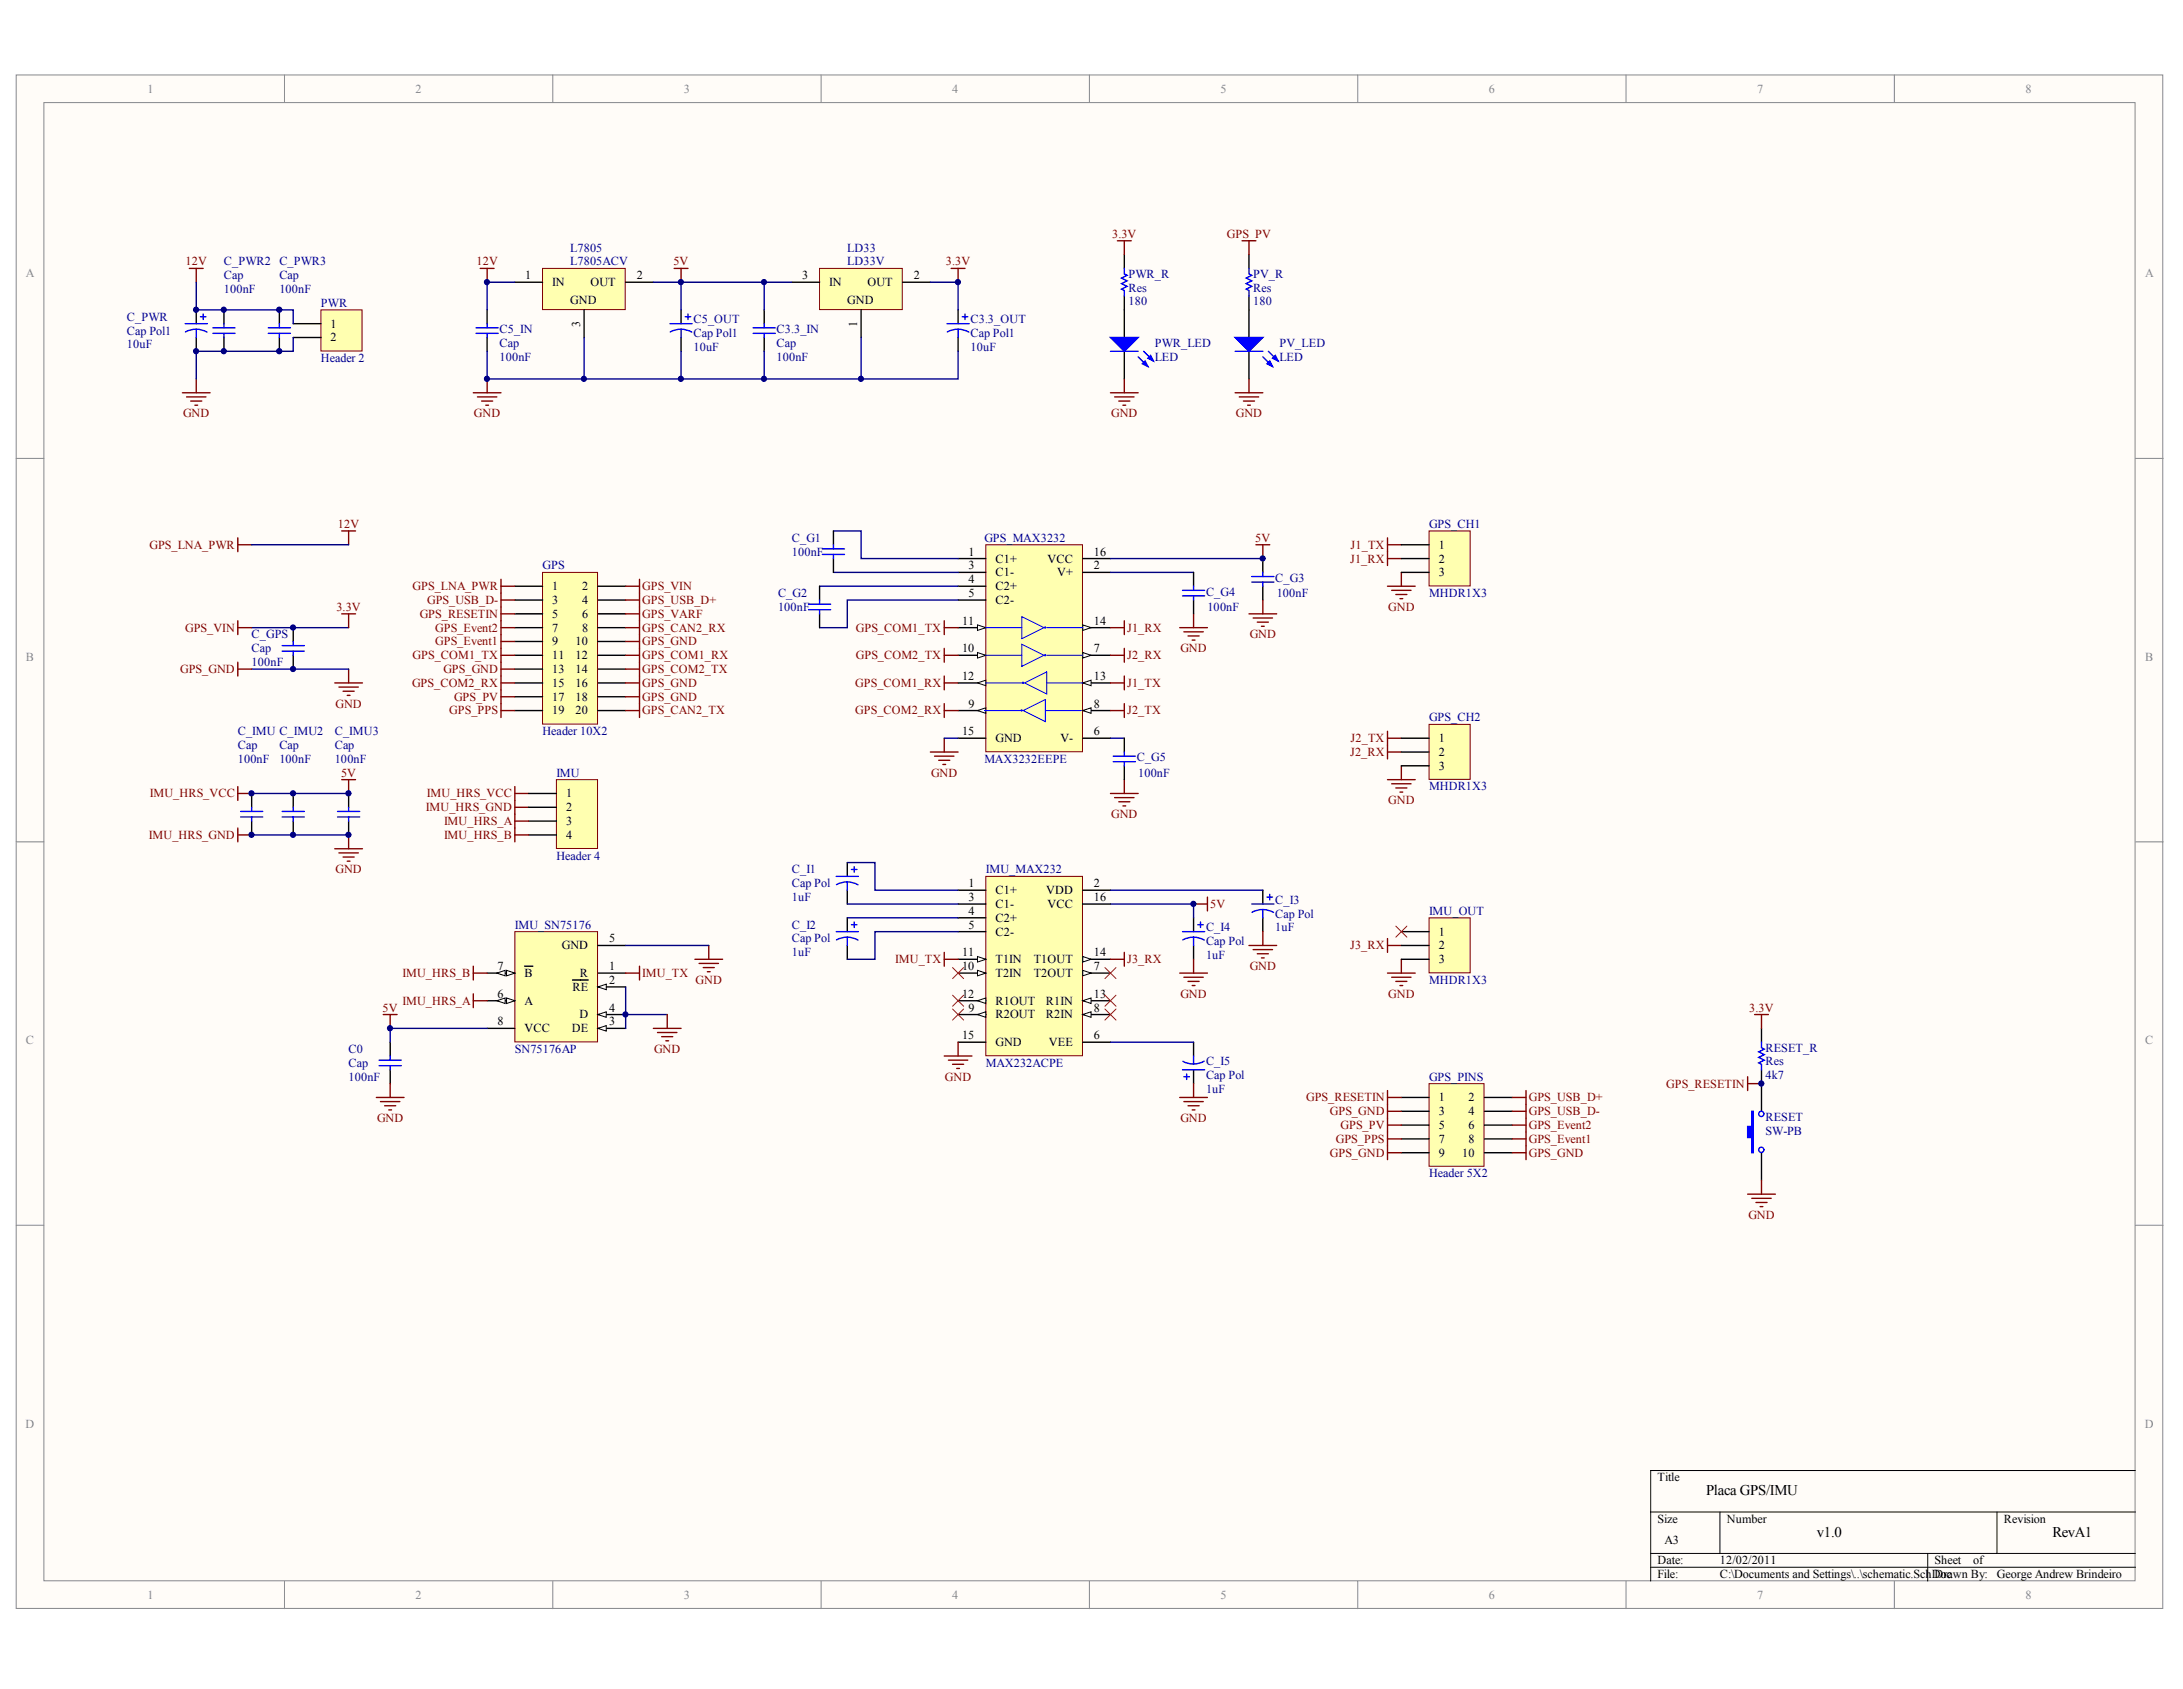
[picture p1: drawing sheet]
<svg xmlns="http://www.w3.org/2000/svg" width="279mm" height="216mm" viewBox="0 0 279 216" stroke-linecap="round" stroke-linejoin="round" font-family="sans-serif">
<defs><g id="words">
<g font-size="1.9">
<text x="218.1" y="191.1">Placa GPS/IMU</text>
<text x="232.2" y="196.4">v1.0</text>
<text x="262.4" y="196.4">RevA1</text>
</g>
<g font-size="1.6" fill="#85878c">
<text x="18.8" y="11.9">1</text>
<text x="53.1" y="11.9">2</text>
<text x="87.4" y="11.9">3</text>
<text x="121.7" y="11.9">4</text>
<text x="156" y="11.9">5</text>
<text x="190.3" y="11.9">6</text>
<text x="224.6" y="11.9">7</text>
<text x="258.9" y="11.9">8</text>
<text x="3.3" y="35.5">A</text>
<text x="274.2" y="35.5">A</text>
<text x="3.3" y="84.5">B</text>
<text x="274.2" y="84.5">B</text>
<text x="3.3" y="133.5">C</text>
<text x="274.2" y="133.5">C</text>
<text x="3.3" y="182.5">D</text>
<text x="274.2" y="182.5">D</text>
<text x="18.8" y="204.4">1</text>
<text x="53.1" y="204.4">2</text>
<text x="87.4" y="204.4">3</text>
<text x="121.7" y="204.4">4</text>
<text x="156" y="204.4">5</text>
<text x="190.3" y="204.4">6</text>
<text x="224.6" y="204.4">7</text>
<text x="258.9" y="204.4">8</text>
</g>
<g font-size="1.6" fill="#800000">
<text x="23.7" y="33.9">12V</text>
<text x="60.9" y="33.9">12V</text>
<text x="86.1" y="33.9">5V</text>
<text x="120.9" y="33.9">3.3V</text>
<text x="142.2" y="30.4">3.3V</text>
<text x="156.8" y="30.4">GPS_PV</text>
<text x="23.4" y="53.4">GND</text>
<text x="60.6" y="53.4">GND</text>
<text x="142" y="53.4">GND</text>
<text x="158" y="53.4">GND</text>
<text x="19.1" y="70.1">GPS_LNA_PWR</text>
<text x="43.2" y="67.5">12V</text>
<text x="160.5" y="69.3">5V</text>
<text x="172.6" y="71.9">J1_RX</text>
<text x="172.7" y="70.1">J1_TX</text>
<text x="52.7" y="75.4">GPS_LNA_PWR</text>
<text x="54.6" y="77.2">GPS_USB_D-</text>
<text x="82.1" y="75.4">GPS_VIN</text>
<text x="82.1" y="77.2">GPS_USB_D+</text>
<text x="23.7" y="80.7">GPS_VIN</text>
<text x="43" y="78.1">3.3V</text>
<text x="53.6" y="79">GPS_RESETIN</text>
<text x="55.6" y="82.5">GPS_Event1</text>
<text x="55.6" y="80.7">GPS_Event2</text>
<text x="82.1" y="79">GPS_VARF</text>
<text x="82.1" y="80.7">GPS_CAN2_RX</text>
<text x="82.1" y="82.5">GPS_GND</text>
<text x="109.4" y="80.7">GPS_COM1_TX</text>
<text x="144.1" y="80.7">J1_RX</text>
<text x="150.9" y="83.4">GND</text>
<text x="159.7" y="81.6">GND</text>
<text x="177.4" y="78.1">GND</text>
<text x="23" y="86">GPS_GND</text>
<text x="52.7" y="87.8">GPS_COM2_RX</text>
<text x="52.7" y="84.3">GPS_COM1_TX</text>
<text x="56.7" y="86">GPS_GND</text>
<text x="58" y="89.6">GPS_PV</text>
<text x="82.1" y="84.3">GPS_COM1_RX</text>
<text x="82.1" y="86">GPS_COM2_TX</text>
<text x="82.1" y="87.8">GPS_GND</text>
<text x="82.1" y="89.6">GPS_GND</text>
<text x="109.3" y="87.8">GPS_COM1_RX</text>
<text x="109.4" y="84.3">GPS_COM2_TX</text>
<text x="144.1" y="84.3">J2_RX</text>
<text x="144.1" y="87.8">J1_TX</text>
<text x="42.9" y="90.4">GND</text>
<text x="57.4" y="91.3">GPS_PPS</text>
<text x="82.1" y="91.3">GPS_CAN2_TX</text>
<text x="109.3" y="91.3">GPS_COM2_RX</text>
<text x="144.1" y="91.3">J2_TX</text>
<text x="172.7" y="94.9">J2_TX</text>
<text x="19.2" y="101.9">IMU_HRS_VCC</text>
<text x="43.6" y="99.3">5V</text>
<text x="54.6" y="101.9">IMU_HRS_VCC</text>
<text x="119" y="99.3">GND</text>
<text x="172.6" y="96.6">J2_RX</text>
<text x="19" y="107.2">IMU_HRS_GND</text>
<text x="54.4" y="103.7">IMU_HRS_GND</text>
<text x="56.8" y="105.5">IMU_HRS_A</text>
<text x="56.8" y="107.2">IMU_HRS_B</text>
<text x="142" y="104.6">GND</text>
<text x="177.4" y="102.8">GND</text>
<text x="42.9" y="111.6">GND</text>
<text x="154.7" y="116.1">5V</text>
<text x="51.5" y="124.9">IMU_HRS_B</text>
<text x="82.1" y="124.9">IMU_TX</text>
<text x="88.9" y="125.8">GND</text>
<text x="114.4" y="123.1">IMU_TX</text>
<text x="144.1" y="123.1">J3_RX</text>
<text x="159.7" y="124">GND</text>
<text x="172.6" y="121.4">J3_RX</text>
<text x="48.9" y="129.3">5V</text>
<text x="51.5" y="128.4">IMU_HRS_A</text>
<text x="150.9" y="127.5">GND</text>
<text x="177.4" y="127.5">GND</text>
<text x="223.6" y="129.3">3.3V</text>
<text x="83.6" y="134.6">GND</text>
<text x="48.2" y="143.4">GND</text>
<text x="120.8" y="138.1">GND</text>
<text x="150.9" y="143.4">GND</text>
<text x="167" y="140.8">GPS_RESETIN</text>
<text x="170" y="142.6">GPS_GND</text>
<text x="195.4" y="142.6">GPS_USB_D-</text>
<text x="195.4" y="140.8">GPS_USB_D+</text>
<text x="213" y="139">GPS_RESETIN</text>
<text x="170" y="147.9">GPS_GND</text>
<text x="170.8" y="146.1">GPS_PPS</text>
<text x="171.4" y="144.3">GPS_PV</text>
<text x="195.4" y="146.1">GPS_Event1</text>
<text x="195.4" y="144.3">GPS_Event2</text>
<text x="195.4" y="147.9">GPS_GND</text>
<text x="223.5" y="155.8">GND</text>
</g>
<g font-size="1.6" fill="#000080">
<text x="28.6" y="33.9">C_PWR2 C_PWR3</text>
<text x="28.6" y="35.7">Cap</text>
<text x="35.7" y="35.7">Cap</text>
<text x="72.9" y="32.2">L7805</text>
<text x="72.9" y="33.9">L7805ACV</text>
<text x="108.3" y="32.2">LD33</text>
<text x="108.3" y="33.9">LD33V</text>
<text x="144.2" y="35.5">PWR_R</text>
<text x="160.2" y="35.5">PV_R</text>
<text x="16.2" y="41">C_PWR</text>
<text x="28.6" y="37.5">100nF</text>
<text x="35.7" y="37.5">100nF</text>
<text x="41" y="39.2">PWR</text>
<text x="88.7" y="41.3">C5_OUT</text>
<text x="124.1" y="41.3">C3.3_OUT</text>
<text x="144.2" y="39.1">180</text>
<text x="144.2" y="37.3">Res</text>
<text x="160.2" y="39.1">180</text>
<text x="160.2" y="37.3">Res</text>
<text x="16.2" y="44.5">10uF</text>
<text x="16.2" y="42.8">Cap Pol1</text>
<text x="41" y="46.3">Header 2</text>
<text x="63.9" y="46.1">100nF</text>
<text x="63.9" y="42.6">C5_IN</text>
<text x="63.9" y="44.3">Cap</text>
<text x="88.7" y="44.9">10uF</text>
<text x="88.7" y="43.1">Cap Pol1</text>
<text x="99.3" y="46.1">100nF</text>
<text x="99.3" y="42.6">C3.3_IN</text>
<text x="99.3" y="44.3">Cap</text>
<text x="124.1" y="44.9">10uF</text>
<text x="124.1" y="43.1">Cap Pol1</text>
<text x="147.6" y="44.3">PWR_LED</text>
<text x="147.6" y="46.1">LED</text>
<text x="163.5" y="44.3">PV_LED</text>
<text x="163.5" y="46.1">LED</text>
<text x="101.2" y="71">100nF</text>
<text x="101.2" y="69.3">C_G1</text>
<text x="125.8" y="69.3">GPS_MAX3232</text>
<text x="182.7" y="67.5">GPS_CH1</text>
<text x="69.4" y="72.8">GPS</text>
<text x="99.5" y="76.3">C_G2</text>
<text x="154.2" y="76.1">C_G4</text>
<text x="163" y="74.4">C_G3</text>
<text x="163.2" y="76.3">100nF</text>
<text x="182.7" y="76.3">MHDR1X3</text>
<text x="32.2" y="81.6">C_GPS</text>
<text x="32.2" y="83.4">Cap</text>
<text x="99.5" y="78.1">100nF</text>
<text x="154.3" y="78.1">100nF</text>
<text x="32.2" y="85.2">100nF</text>
<text x="30.4" y="94">C_IMU C_IMU2</text>
<text x="30.4" y="95.7">Cap</text>
<text x="35.7" y="95.7">Cap</text>
<text x="42.8" y="94">C_IMU3</text>
<text x="42.8" y="95.7">Cap</text>
<text x="69.4" y="94">Header 10X2</text>
<text x="182.7" y="92.2">GPS_CH2</text>
<text x="30.4" y="97.5">100nF</text>
<text x="35.7" y="97.5">100nF</text>
<text x="42.8" y="97.5">100nF</text>
<text x="71.1" y="99.3">IMU</text>
<text x="125.8" y="97.5">MAX3232EEPE</text>
<text x="145.3" y="97.3">C_G5</text>
<text x="145.5" y="99.3">100nF</text>
<text x="182.7" y="101">MHDR1X3</text>
<text x="71.1" y="109.9">Header 4</text>
<text x="101.2" y="111.6">C_I1</text>
<text x="101.2" y="113.4">Cap Pol</text>
<text x="126" y="111.6">IMU_MAX232</text>
<text x="65.8" y="118.7">IMU_SN75176</text>
<text x="101.2" y="115.2">1uF</text>
<text x="101.2" y="118.7">C_I2</text>
<text x="154.2" y="119.1">C_I4</text>
<text x="163" y="119.1">1uF</text>
<text x="163" y="115.5">C_I3</text>
<text x="163" y="117.3">Cap Pol</text>
<text x="182.7" y="116.9">IMU_OUT</text>
<text x="101.2" y="122.2">1uF</text>
<text x="101.2" y="120.5">Cap Pol</text>
<text x="154.2" y="122.6">1uF</text>
<text x="154.2" y="120.8">Cap Pol</text>
<text x="182.7" y="125.8">MHDR1X3</text>
<text x="44.6" y="134.6">C0</text>
<text x="44.6" y="136.4">Cap</text>
<text x="65.8" y="134.6">SN75176AP</text>
<text x="126" y="136.4">MAX232ACPE</text>
<text x="154.2" y="136.2">C_I5</text>
<text x="154.2" y="138">Cap Pol</text>
<text x="225.7" y="138">4k7</text>
<text x="225.7" y="134.4">RESET_R</text>
<text x="225.7" y="136.2">Res</text>
<text x="44.6" y="138.1">100nF</text>
<text x="154.2" y="139.7">1uF</text>
<text x="182.7" y="138.1">GPS_PINS</text>
<text x="225.7" y="143.3">RESET</text>
<text x="225.7" y="145">SW-PB</text>
<text x="182.7" y="150.5">Header 5X2</text>
</g>
<g font-size="1.6">
<text x="67.1" y="35.7">1</text>
<text x="81.4" y="35.7">2</text>
<text x="102.6" y="35.7">3</text>
<text x="116.8" y="35.7">2</text>
<text x="42.3" y="41.9">1</text>
<text x="70.6" y="36.6">IN</text>
<text x="72.9" y="38.9">GND</text>
<text x="75.5" y="36.6">OUT</text>
<text x="106" y="36.6">IN</text>
<text x="108.3" y="38.9">GND</text>
<text x="110.9" y="36.6">OUT</text>
<text x="42.3" y="43.6">2</text>
<text x="123.8" y="71">1</text>
<text x="127.3" y="71.9">C1+</text>
<text x="133.9" y="71.9">VCC</text>
<text x="139.8" y="71">16</text>
<text x="183.9" y="70.1">1</text>
<text x="183.9" y="71.9">2</text>
<text x="70.6" y="75.4">1</text>
<text x="70.6" y="77.2">3</text>
<text x="74.4" y="75.4">2</text>
<text x="74.4" y="77.2">4</text>
<text x="123.8" y="74.6">4</text>
<text x="123.8" y="72.8">3</text>
<text x="123.8" y="76.3">5</text>
<text x="127.3" y="75.4">C2+</text>
<text x="127.3" y="73.7">C1-</text>
<text x="127.3" y="77.2">C2-</text>
<text x="135.1" y="73.7">V+</text>
<text x="139.8" y="72.8">2</text>
<text x="183.9" y="73.7">3</text>
<text x="70.6" y="79">5</text>
<text x="70.6" y="80.7">7</text>
<text x="70.6" y="82.5">9</text>
<text x="73.6" y="82.5">10</text>
<text x="74.4" y="79">6</text>
<text x="74.4" y="80.7">8</text>
<text x="123" y="83.4">10</text>
<text x="123" y="79.9">11</text>
<text x="139.8" y="79.9">14</text>
<text x="139.8" y="83.4">7</text>
<text x="70.6" y="84.3">11</text>
<text x="70.6" y="86">13</text>
<text x="70.6" y="87.8">15</text>
<text x="70.6" y="89.6">17</text>
<text x="73.6" y="84.3">12</text>
<text x="73.6" y="86">14</text>
<text x="73.6" y="87.8">16</text>
<text x="73.6" y="89.6">18</text>
<text x="123" y="86.9">12</text>
<text x="139.8" y="86.9">13</text>
<text x="70.6" y="91.3">19</text>
<text x="73.6" y="91.3">20</text>
<text x="123" y="94">15</text>
<text x="123.8" y="90.4">9</text>
<text x="127.3" y="94.9">GND</text>
<text x="135.6" y="94.9">V-</text>
<text x="139.8" y="90.4">8</text>
<text x="139.8" y="94">6</text>
<text x="183.9" y="94.9">1</text>
<text x="72.4" y="101.9">1</text>
<text x="183.9" y="96.6">2</text>
<text x="183.9" y="98.4">3</text>
<text x="72.4" y="103.7">2</text>
<text x="72.4" y="105.5">3</text>
<text x="72.4" y="107.2">4</text>
<text x="123.8" y="113.4">1</text>
<text x="139.8" y="113.4">2</text>
<text x="123.8" y="115.2">3</text>
<text x="123.8" y="116.9">4</text>
<text x="123.8" y="118.7">5</text>
<text x="127.3" y="114.3">C1+</text>
<text x="127.3" y="116.1">C1-</text>
<text x="127.3" y="117.8">C2+</text>
<text x="127.3" y="119.6">C2-</text>
<text x="133.7" y="114.3">VDD</text>
<text x="133.9" y="116.1">VCC</text>
<text x="139.8" y="115.2">16</text>
<text x="183.9" y="119.6">1</text>
<text x="63.6" y="124">7</text>
<text x="67.1" y="124.9">B</text>
<text x="71.8" y="121.4">GND</text>
<text x="74.1" y="124.9">R</text>
<text x="77.9" y="125.8">2</text>
<text x="77.9" y="124">1</text>
<text x="77.9" y="120.5">5</text>
<text x="123" y="124">10</text>
<text x="123" y="122.2">11</text>
<text x="127.3" y="124.9">T2IN</text>
<text x="127.3" y="123.1">T1IN</text>
<text x="132.1" y="124.9">T2OUT</text>
<text x="132.1" y="123.1">T1OUT</text>
<text x="139.8" y="124">7</text>
<text x="139.8" y="122.2">14</text>
<text x="183.9" y="121.4">2</text>
<text x="183.9" y="123.1">3</text>
<text x="63.6" y="131.1">8</text>
<text x="63.6" y="127.5">6</text>
<text x="67.1" y="132">VCC</text>
<text x="67.1" y="128.4">A</text>
<text x="73.1" y="132">DE</text>
<text x="73.2" y="126.7">RE</text>
<text x="74.1" y="130.2">D</text>
<text x="77.9" y="131.1">3</text>
<text x="77.9" y="129.3">4</text>
<text x="123" y="127.5">12</text>
<text x="123.8" y="129.3">9</text>
<text x="127.3" y="130.2">R2OUT</text>
<text x="127.3" y="128.4">R1OUT</text>
<text x="133.7" y="130.2">R2IN</text>
<text x="133.7" y="128.4">R1IN</text>
<text x="139.8" y="129.3">8</text>
<text x="139.8" y="127.5">13</text>
<text x="123" y="132.8">15</text>
<text x="127.3" y="133.7">GND</text>
<text x="134.1" y="133.7">VEE</text>
<text x="139.8" y="132.8">6</text>
<text x="183.9" y="140.8">1</text>
<text x="183.9" y="142.6">3</text>
<text x="187.7" y="140.8">2</text>
<text x="187.7" y="142.6">4</text>
<text x="183.9" y="144.3">5</text>
<text x="183.9" y="146.1">7</text>
<text x="183.9" y="147.9">9</text>
<text x="186.9" y="147.9">10</text>
<text x="187.7" y="144.3">6</text>
<text x="187.7" y="146.1">8</text>
<text x="211.9" y="189.4">Title</text>
<text x="211.9" y="194.7">Size</text>
<text x="212.8" y="197.3">A3</text>
<text x="220.7" y="194.7">Number</text>
<text x="256.2" y="194.7">Revision</text>
<text x="211.9" y="200">Date:</text>
<text x="211.9" y="201.7">File:</text>
<text x="219.9" y="200">12/02/2011</text>
<text x="219.9" y="201.7">C:\Documents and Settings\..\schematic.SchDoc</text>
<text x="247.3" y="200">Sheet</text>
<text x="247.3" y="201.7">Drawn By:</text>
<text x="252.2" y="200">of</text>
<text x="255.3" y="201.7">George Andrew Brindeiro</text>
</g>
<g font-size="1.5">
<text x="74.2" y="41.8" transform="rotate(-90 74.2 41.8)">3</text>
<text x="109.6" y="41.8" transform="rotate(-90 109.6 41.8)">1</text>
</g>
</g></defs>
<g fill="#fffcf8" stroke="#85878c" stroke-width=".13">
<path d="M2.1 9.6h274.4v196h-274.4z"/>
<path d="M5.6 13.1h267.3v189h-267.3z"/>
</g>
<g fill="none" stroke="#85878c" stroke-width=".13">
<path d="M36.4 9.6v3.5M70.7 9.6v3.5M105 9.6v3.5M139.3 9.6v3.5M173.6 9.6v3.5M207.9 9.6v3.5M242.1 9.6v3.5M2.1 58.6h3.5M273 58.6h3.5M2.1 107.6h3.5M273 107.6h3.5M2.1 156.6h3.5"/>
<path d="M273 156.6h3.5M36.4 202.1v3.5M70.7 202.1v3.5M105 202.1v3.5M139.3 202.1v3.5M173.6 202.1v3.5M207.9 202.1v3.5M242.1 202.1v3.5"/>
</g>
<path d="M211 193.3h62M211 198.6h62M219.9 193.3v5.3M246.4 198.6v3.5M255.3 193.3v5.3M273 188h-62v14.1M211 200.3h62" fill="none" stroke="#000" stroke-width=".13"/>
<path d="M69.4 34.3h10.5v5.3h-10.5z" fill="#ffffb0" stroke="#800000" stroke-width=".13"/>
<path d="M65.8 36.1h3.6M74.7 39.6v3.5M80 36.1h3.5" fill="none" stroke="#000" stroke-width=".18"/>
<path d="M65.8 119.1h10.6v14.1h-10.6z" fill="#ffffb0" stroke="#800000" stroke-width=".13"/>
<path d="M76.4 126.2h3.6" fill="none" stroke="#000" stroke-width=".18"/>
<path d="M76.4 126.2l1.1-.4v.7z" fill="#fffcf8" stroke="#000" stroke-width=".13"/>
<path d="M62.3 131.5h3.5M73.2 125.3h2M76.4 124.4h3.6M76.4 131.5h3.6M76.4 120.9h3.6" fill="none" stroke="#000" stroke-width=".18"/>
<path d="M76.4 131.5l1.1-.4v.7z" fill="#fffcf8" stroke="#000" stroke-width=".13"/>
<path d="M62.3 127.9h3.5" fill="none" stroke="#000" stroke-width=".18"/>
<g fill="#fffcf8" stroke="#000" stroke-width=".13">
<path d="M64.7 127.6l1.1 .3-1.1 .4z"/>
<path d="M63.5 127.9l1.1-.3v.7z"/>
</g>
<path d="M62.3 124.4h3.5" fill="none" stroke="#000" stroke-width=".18"/>
<g fill="#fffcf8" stroke="#000" stroke-width=".13">
<path d="M64.7 124l1.1 .4-1.1 .3z"/>
<path d="M63.5 124.4l1.1-.4v.7z"/>
</g>
<path d="M67.1 123.5h1M76.4 129.7h3.6" fill="none" stroke="#000" stroke-width=".18"/>
<path d="M76.4 129.7l1.1-.4v.7z" fill="#fffcf8" stroke="#000" stroke-width=".13"/>
<g fill="none" stroke="#000" stroke-width=".18">
<path d="M62.3 39.6v1.8M87.1 39.6v1.8M97.7 39.6v1.8M122.5 39.6v1.8M143.7 32.5v1.8M143.7 37.8v5.3M62.3 43.1v1.8M87.1 43.1v1.8M97.7 43.1v1.8M122.5 43.1v1.8M143.7 44.9v3.5M161.4 71.4v1.8"/>
<path d="M161.4 74.9v1.8"/>
</g>
<g fill="none" stroke="#00f" stroke-width=".18">
<path d="M143.7 34.3v.7l.4 .2-.7 .3 .7 .4-.7 .4 .7 .3-.7 .4 .3 .1v.7M60.9 42.6h2.8M60.9 41.9h2.8M62.3 41.4v.5M62.3 42.6v.5M85.6 41.4h2.9M87.1 42.1l.7 .1 .6 .3M87.1 42.1l-.8 .1-.6 .2M87.1 42.1v1M87.6 40.5h.7M87.9 40.1v.7M96.3 42.6h2.8"/>
<path d="M96.3 41.9h2.8M97.7 41.4v.5M97.7 42.6v.5M121.1 41.4h2.8M122.5 42.1l.7 .1 .6 .3M122.5 42.1l-.7 .1-.7 .2M122.5 42.1v1M123 40.5h.7M123.4 40.1v.7M141.9 44.9h3.6M145.5 45.6l1.2 1.3M146.2 44.9l1.2 1.2"/>
<path d="M160 73.7h2.8M160 74.4h2.8M161.4 73.2v.5M161.4 74.4v.5"/>
</g>
<g fill="#00f" stroke="#00f" stroke-width=".18">
<path d="M141.9 43.1h3.6l-1.8 1.8z"/>
<path d="M146 46.5l.4-.4 .3 .8z"/>
<path d="M146.7 45.8l.4-.4 .3 .7z"/>
</g>
<path d="M104.8 34.3h10.5v5.3h-10.5z" fill="#ffffb0" stroke="#800000" stroke-width=".13"/>
<path d="M101.2 36.1h3.6M110.1 39.6v3.5M115.4 36.1h3.5" fill="none" stroke="#000" stroke-width=".18"/>
<path d="M69.4 73.2h7v19.4h-7z" fill="#ffffb0" stroke="#800000" stroke-width=".13"/>
<g fill="none" stroke="#000" stroke-width=".18">
<path d="M65.8 74.9h3.6M65.8 76.7h3.6M65.8 78.5h3.6M76.4 74.9h3.6M76.4 76.7h3.6M76.4 78.5h3.6M65.8 80.2h3.6M65.8 82h3.6M65.8 83.8h3.6M65.8 85.5h3.6M65.8 87.3h3.6M65.8 89.1h3.6"/>
<path d="M65.8 90.8h3.6M76.4 80.2h3.6M76.4 82h3.6M76.4 83.8h3.6M76.4 85.5h3.6M76.4 87.3h3.6M76.4 89.1h3.6M76.4 90.8h3.6"/>
</g>
<path d="M65.8 36.1h-3.5v3.5M83.5 36.1h17.7M87.1 36.1v3.5M97.7 36.1v3.5M118.9 36.1h3.6v3.5M74.7 43.1v5.3M87.1 44.9v3.5M97.7 44.9v3.5" fill="none" stroke="#000080" stroke-width=".18"/>
<g fill="none" stroke="#800000" stroke-width=".18">
<path d="M61.4 34.3h1.8M62.3 34.3v1.8M86.2 34.3h1.7M87.1 34.3v1.8M121.6 34.3h1.8M122.5 34.3v1.8M142.8 30.8h1.8M143.7 30.8v1.7M60.5 50.2h3.5M61 50.7h2.5M61.6 51.3h1.4M62.1 51.8h.3"/>
<path d="M62.3 48.4v1.8M141.9 50.2h3.6M142.5 50.7h2.5M143 51.3h1.4M143.5 51.8h.4M143.7 48.4v1.8"/>
</g>
<path d="M126 69.6h12.4v26.5h-12.4z" fill="#ffffb0" stroke="#800000" stroke-width=".13"/>
<path d="M138.4 87.3h3.5" fill="none" stroke="#000" stroke-width=".18"/>
<path d="M138.4 87.3l1.1-.4v.8z" fill="#fffcf8" stroke="#000" stroke-width=".13"/>
<path d="M122.5 83.8h3.5" fill="none" stroke="#000" stroke-width=".18"/>
<path d="M124.9 83.4l1.1 .4-1.1 .3z" fill="#fffcf8" stroke="#000" stroke-width=".13"/>
<path d="M122.5 80.2h3.5" fill="none" stroke="#000" stroke-width=".18"/>
<path d="M124.9 79.9l1.1 .3-1.1 .4z" fill="#fffcf8" stroke="#000" stroke-width=".13"/>
<path d="M138.4 90.8h3.5" fill="none" stroke="#000" stroke-width=".18"/>
<path d="M138.4 90.8l1.1-.3v.7z" fill="#fffcf8" stroke="#000" stroke-width=".13"/>
<path d="M122.5 87.3h3.5" fill="none" stroke="#000" stroke-width=".18"/>
<path d="M124.9 87.3l1.1-.4v.8z" fill="#fffcf8" stroke="#000" stroke-width=".13"/>
<path d="M122.5 90.8h3.5" fill="none" stroke="#000" stroke-width=".18"/>
<path d="M124.9 90.8l1.1-.3v.7z" fill="#fffcf8" stroke="#000" stroke-width=".13"/>
<path d="M138.4 80.2h3.5" fill="none" stroke="#000" stroke-width=".18"/>
<path d="M138.4 79.9l1.1 .3-1.1 .4z" fill="#fffcf8" stroke="#000" stroke-width=".13"/>
<path d="M138.4 83.8h3.5" fill="none" stroke="#000" stroke-width=".18"/>
<path d="M138.4 83.4l1.1 .4-1.1 .3z" fill="#fffcf8" stroke="#000" stroke-width=".13"/>
<g fill="none" stroke="#000" stroke-width=".18">
<path d="M104.8 74.9v1.8M104.8 78.5v1.7M106.5 67.9v1.7M106.5 71.4v1.8M122.5 71.4h3.5M122.5 74.9h3.5M122.5 73.2h3.5M122.5 76.7h3.5M138.4 71.4h3.5M138.4 73.2h3.5M152.6 73.2v1.7M152.6 76.7v1.8"/>
<path d="M122.5 94.4h3.5M138.4 94.4h3.5M143.7 94.4v1.7M143.7 97.9v1.8M108.3 110.3v1.7M108.3 113.8v1.8M108.3 117.3v1.8M161.4 113.8v1.8M161.4 117.3v1.8M108.3 120.9v1.7M152.6 133.2v1.8M152.6 136.8v1.7"/>
</g>
<g fill="none" stroke="#00f" stroke-width=".13">
<path d="M130.6 78.8l2.8 1.4-2.8 1.4zM125.8 90.8h4.6M126 87.3h4.6M126 80.2h4.6M126 83.8h4.6M130.6 82.4l2.8 1.4-2.8 1.4zM130.8 90.8l2.8-1.4v2.8zM131 87.3l2.8-1.4v2.8zM133.6 90.8h4.6M133.8 87.3h4.6M133.8 80.2h4.6M133.8 83.8h4.6"/>
<circle cx="130.6" cy="90.8" r=".08"/>
<circle cx="130.8" cy="87.3" r=".08"/>
<circle cx="133.6" cy="80.2" r=".08"/>
<circle cx="133.6" cy="83.8" r=".08"/>
</g>
<path d="M104.8 74.9h17.7M106.5 67.9h3.6v3.5h12.4M106.5 73.2h16M122.5 76.7h-14.2v3.5h-3.5M141.9 73.2h10.7M141.9 71.4h19.5M120.7 94.4h1.8M141.9 94.4h1.8" fill="none" stroke="#000080" stroke-width=".18"/>
<g fill="none" stroke="#800000" stroke-width=".18">
<path d="M143.7 79.3v1.8M152.6 78.5v1.7M159.7 78.5h3.5M160.2 79h2.5M160.7 79.5h1.4M161.4 76.7v1.8M118.9 96.1h3.6M119.5 96.7h2.4M120 97.2h1.4M120.5 97.7h.4M120.7 94.4v1.7M141.9 80.2h1.8"/>
<path d="M141.9 83.8h1.8M141.9 87.3h1.8M141.9 90.8h1.8M143.7 82.9v1.7M143.7 86.4v1.8M143.7 89.9v1.8M143.7 99.7v1.7M150.8 80.2h3.5M151.3 80.8h2.5M151.9 81.3h1.4M152.4 81.8h.3M161.2 80.1h.4"/>
<path d="M141.9 101.4h3.6M142.5 102h2.5M143 102.5h1.4M143.5 103h.4"/>
</g>
<g fill="none" stroke="#00f" stroke-width=".18">
<path d="M103.3 77.2h2.9M103.3 77.9h2.9M104.8 76.7v.5M104.8 77.9v.6M105.1 70.2h2.9M105.1 70.9h2.9M106.5 69.6v.6M106.5 70.9v.5M151.2 75.5h2.8M151.2 76.2h2.8M152.6 74.9v.6M152.6 76.2v.5"/>
<path d="M142.3 96.7h2.8M142.3 97.4h2.8M143.7 96.1v.6M143.7 97.4v.5M106.9 112h2.8M106.9 119.1h2.8M108.3 112.7l.7 .1 .7 .3M108.3 112.7l-.7 .1-.7 .3M108.3 119.8l.7 .1 .7 .3M108.3 119.8l-.7 .1-.7 .2M108.3 112.7v1.1M108.3 119.8v1.1"/>
<path d="M108.8 111.1h.7M108.8 118.2h.7M109.2 110.8v.7M109.2 117.9v.7M160 115.6h2.8M161.4 116.3l.7 .1 .7 .2M161.4 116.3h-.7l-.7 .3M161.4 116.3v1M162 114.7h.7M162.3 114.3v.7M151.2 136.8h2.8M151.3 137.6h.7"/>
<path d="M151.7 137.3v.7M152.6 135v1M153.9 135.6a2.8 2.8 0 0 1-2.7 .1"/>
</g>
<path d="M126 112h12.4v23h-12.4z" fill="#ffffb0" stroke="#800000" stroke-width=".13"/>
<path d="M122.5 113.8h3.5M122.5 115.6h3.5M122.5 117.3h3.5M122.5 119.1h3.5M138.4 113.8h3.5M138.4 133.2h3.5M138.4 124.4h3.5" fill="none" stroke="#000" stroke-width=".18"/>
<path d="M138.4 124l1.1 .4-1.1 .3z" fill="#fffcf8" stroke="#000" stroke-width=".13"/>
<path d="M138.4 129.7h3.5" fill="none" stroke="#000" stroke-width=".18"/>
<path d="M138.4 129.7l1.1-.4v.7z" fill="#fffcf8" stroke="#000" stroke-width=".13"/>
<path d="M122.5 129.7h3.5" fill="none" stroke="#000" stroke-width=".18"/>
<path d="M124.9 129.7l1.1-.4v.7z" fill="#fffcf8" stroke="#000" stroke-width=".13"/>
<path d="M122.5 124.4h3.5" fill="none" stroke="#000" stroke-width=".18"/>
<path d="M124.9 124l1.1 .4-1.1 .3z" fill="#fffcf8" stroke="#000" stroke-width=".13"/>
<path d="M122.5 122.6h3.5" fill="none" stroke="#000" stroke-width=".18"/>
<path d="M124.9 122.3l1.1 .3-1.1 .4z" fill="#fffcf8" stroke="#000" stroke-width=".13"/>
<path d="M122.5 127.9h3.5" fill="none" stroke="#000" stroke-width=".18"/>
<path d="M124.9 127.9l1.1-.3v.7z" fill="#fffcf8" stroke="#000" stroke-width=".13"/>
<path d="M138.4 127.9h3.5" fill="none" stroke="#000" stroke-width=".18"/>
<path d="M138.4 127.9l1.1-.3v.7z" fill="#fffcf8" stroke="#000" stroke-width=".13"/>
<path d="M138.4 122.6h3.5" fill="none" stroke="#000" stroke-width=".18"/>
<path d="M138.4 122.3l1.1 .3-1.1 .4z" fill="#fffcf8" stroke="#000" stroke-width=".13"/>
<path d="M138.4 115.6h3.5M152.6 117.3v1.8M49.9 133.2v1.8M49.9 136.8v1.7M122.5 133.2h3.5M152.6 120.9v1.7" fill="none" stroke="#000" stroke-width=".18"/>
<path d="M151.2 119.1h2.8M152.6 119.8l.7 .1 .6 .3M152.6 119.8l-.7 .1-.7 .2M152.6 119.8v1.1M153.1 118.2h.7M153.5 117.9v.7M48.5 135.5h2.8M48.5 136.2h2.8M49.9 135v.5M49.9 136.2v.6" fill="none" stroke="#00f" stroke-width=".18"/>
<path d="M108.3 110.3h3.5v3.5h10.7M108.3 115.6h14.2M108.3 117.3h14.2M122.5 119.1h-10.7v3.5h-3.5M141.9 115.6h10.7v1.7M141.9 113.8h19.5M62.3 131.5h-12.4v1.7M80 126.2v5.3M80 129.7h5.3M80 120.9h10.6M141.9 133.2h10.7" fill="none" stroke="#000080" stroke-width=".18"/>
<g fill="none" stroke="#800000" stroke-width=".18">
<path d="M160.5 69.6h1.8M161.4 69.6v1.8M177.4 69.6h1.7M177.4 74.9h3.5M177.4 68.8v3.5M177.4 71.4h1.7M177.9 75.5h2.5M178.4 76h1.4M179 76.5h.3M179.1 73.2v1.7M177.4 99.7h3.5M177.4 93.5v3.5"/>
<path d="M177.4 96.1h1.7M177.4 94.4h1.7M179.1 97.9v1.8M152.6 115.6h1.7M154.3 114.7v1.7M161.4 119.1v1.8M177.4 120v1.7M177.9 100.2h2.5M178.4 100.7h1.4M179 101.3h.3M49 129.7h1.8M49.9 129.7v1.8"/>
<path d="M49.9 138.5v1.8M60.5 124.4h1.8M60.5 123.5v1.8M60.5 127v1.8M60.5 127.9h1.8M80 124.4h1.7M81.7 123.5v1.8M83.5 131.5h3.6M84 132h2.5M84.6 132.5h1.4M85.1 133h.4M85.3 129.7v1.8"/>
<path d="M88.8 122.6h3.6M89.4 123.2h2.4M89.9 123.7h1.4M90.4 124.2h.4M90.6 120.9v1.7M120.7 135h3.5M120.7 121.7v1.8M120.7 122.6h1.8M121.2 135.5h2.5M121.8 136h1.4M122.3 136.6h.3M122.5 133.2v1.8"/>
<path d="M141.9 122.6h1.8M143.7 121.7v1.8M150.8 124.4h3.5M151.3 124.9h2.5M151.9 125.4h1.4M152.4 126h.3M152.6 122.6v1.8M152.6 138.5v1.8M159.7 120.9h3.5M160.2 121.4h2.5M160.7 121.9h1.4M161.2 122.4h.4"/>
<path d="M177.4 124.4h3.5M177.4 120.9h1.7M177.9 124.9h2.5M178.4 125.4h1.4M179 126h.3M179.1 122.6v1.8M48.1 140.3h3.5M48.6 140.8h2.5M49.2 141.3h1.4M49.7 141.9h.4M150.8 140.3h3.5M151.3 140.8h2.5"/>
<path d="M151.9 141.3h1.4M152.4 141.9h.3"/>
</g>
<path d="M121.8 123.7l1.4 1.4M121.8 127.2l1.4 1.4M121.8 129l1.4 1.4M123.2 123.7l-1.4 1.4M123.2 127.2l-1.4 1.4M123.2 129l-1.4 1.4M141.2 123.7l1.5 1.4M141.2 127.2l1.5 1.4M141.2 129l1.5 1.4M142.7 123.7l-1.5 1.4M142.7 127.2l-1.5 1.4M142.7 129l-1.5 1.4" fill="none" stroke="#f00" stroke-width=".13"/>
<path d="M182.7 67.9h5.2v7h-5.2z" fill="#ffffb0" stroke="#800000" stroke-width=".13"/>
<path d="M179.1 69.6h3.6M179.1 71.4h3.6M179.1 73.2h3.6" fill="none" stroke="#000" stroke-width=".18"/>
<g fill="none" stroke="#800000" stroke-width=".18">
<path d="M64 74.1v17.6M64 78.5h1.8M64 76.7h1.8M64 74.9h1.8M80 78.5h1.7M80 76.7h1.7M80 74.9h1.7M81.7 74.1v17.6M64 90.8h1.8M64 89.1h1.8M64 87.3h1.8M64 85.5h1.8"/>
<path d="M64 83.8h1.8M64 82h1.8M64 80.2h1.8M80 90.8h1.7M80 89.1h1.7M80 87.3h1.7M80 85.5h1.7M80 83.8h1.7M80 82h1.7M80 80.2h1.7"/>
</g>
<path d="M182.7 92.6h5.2v7h-5.2z" fill="#ffffb0" stroke="#800000" stroke-width=".13"/>
<path d="M179.1 94.4h3.6M179.1 96.1h3.6M179.1 97.9h3.6" fill="none" stroke="#000" stroke-width=".18"/>
<path d="M182.7 117.3h5.2v7.1h-5.2z" fill="#ffffb0" stroke="#800000" stroke-width=".13"/>
<path d="M179.1 119.1h3.6M179.1 120.9h3.6M179.1 122.6h3.6" fill="none" stroke="#000" stroke-width=".18"/>
<path d="M178.4 118.4l1.4 1.4M179.8 118.4l-1.4 1.4" fill="none" stroke="#f00" stroke-width=".13"/>
<path d="M120.7 79.3v1.8M120.7 82.9v1.7M120.7 86.4v1.8M120.7 89.9v1.8M120.7 80.2h1.8M120.7 87.3h1.8M120.7 83.8h1.8M120.7 90.8h1.8M65.8 100.5v3.6M65.8 101.4h1.8M65.8 103.2h1.8" fill="none" stroke="#800000" stroke-width=".18"/>
<path d="M71.1 99.7h5.3v8.8h-5.3z" fill="#ffffb0" stroke="#800000" stroke-width=".13"/>
<path d="M159.7 32.5v1.8M159.7 37.8v5.3M159.7 44.9v3.5M37.5 80.2v1.8M37.5 83.8v1.7M37.5 101.4v1.8M37.5 105v1.7M67.6 101.4h3.5M67.6 103.2h3.5M67.6 105h3.5M67.6 106.7h3.5" fill="none" stroke="#000" stroke-width=".18"/>
<g fill="none" stroke="#800000" stroke-width=".18">
<path d="M24.2 34.3h1.8M25.1 34.3v1.8M158.8 30.8h1.7M159.7 30.8v1.7M23.3 50.2h3.6M23.8 50.7h2.5M24.4 51.3h1.4M24.9 51.8h.4M25.1 48.4v1.8M157.9 50.2h3.5M158.4 50.7h2.5M158.9 51.3h1.5"/>
<path d="M159.5 51.8h.3M159.7 48.4v1.8M30.4 79.3v1.8M43.7 78.5h1.7M44.6 78.5v1.7M30.4 84.6v1.8M30.4 85.5h1.8M30.4 80.2h1.8M42.8 87.3h3.5M43.3 87.8h2.5M43.7 99.7h1.7M43.9 88.4h1.4"/>
<path d="M44.4 88.9h.3M44.6 85.5v1.8M44.6 99.7v1.7M30.4 106.7h1.8M30.4 100.5v1.8M30.4 105.8v1.8M30.4 101.4h1.8M42.8 108.5h3.5M43.3 109h2.5M43.9 109.6h1.4M44.4 110.1h.3M44.6 106.7v1.8"/>
<path d="M65.8 104.1v3.5M65.8 105h1.8M65.8 106.7h1.8"/>
</g>
<path d="M159.7 34.3v.7l.3 .2-.7 .3 .7 .4-.7 .4 .7 .3-.7 .4 .4 .1v.7M157.9 44.9h3.5M161.4 45.6l1.3 1.3M162.1 44.9l1.3 1.2M36.1 82.5h2.8M36.1 83.2h2.8M37.5 82v.5M37.5 83.2v.6M36.1 103.7h2.8M36.1 104.4h2.8M37.5 103.2v.5M37.5 104.4v.6" fill="none" stroke="#00f" stroke-width=".18"/>
<path d="M110.1 43.1v5.3h-47.8v-3.5M122.5 44.9v3.5h-12.4M32.2 80.2h12.4M32.2 85.5h12.4M32.2 101.4h12.4M32.2 106.7h12.4" fill="none" stroke="#000080" stroke-width=".18"/>
<g fill="#00f" stroke="#00f" stroke-width=".18">
<path d="M157.9 43.1h3.5l-1.7 1.8z"/>
<path d="M162 46.5l.3-.4 .4 .8z"/>
<path d="M162.7 45.8l.3-.4 .4 .7z"/>
</g>
<path d="M41 39.6h5.3v5.3h-5.3z" fill="#ffffb0" stroke="#800000" stroke-width=".13"/>
<path d="M37.5 41.4h3.5M37.5 43.1h3.5" fill="none" stroke="#000" stroke-width=".18"/>
<path d="M182.7 138.5h7v10.6h-7z" fill="#ffffb0" stroke="#800000" stroke-width=".13"/>
<g fill="none" stroke="#000" stroke-width=".18">
<path d="M25.1 39.6v1.8M28.6 39.6v1.8M35.7 39.6v1.8M25.1 43.1v1.8M28.6 43.1v1.8M35.7 43.1v1.8M32.2 101.4v1.8M32.2 105v1.7M44.6 101.4v1.8M44.6 105v1.7M225.2 131.5v1.7M225.2 136.8v5.3"/>
<path d="M179.1 140.3h3.6M179.1 142.1h3.6M179.1 143.8h3.6M179.1 145.6h3.6M179.1 147.4h3.6M189.8 140.3h3.5M189.8 142.1h3.5M189.8 143.8h3.5M189.8 145.6h3.5M189.8 147.4h3.5M225.2 147.4v3.5"/>
</g>
<g fill="none" stroke="#800000" stroke-width=".18">
<path d="M30.4 68.8v1.7M30.4 69.6h1.8M43.7 67.9h1.7M44.6 67.9v1.7M177.4 139.4v8.8M195.1 139.4v8.8M223.4 137.6v1.8M223.4 138.5h1.8M224.3 129.7h1.8M225.2 129.7v1.8M177.4 142.1h1.7M177.4 140.3h1.7"/>
<path d="M177.4 145.6h1.7M177.4 143.8h1.7M177.4 147.4h1.7M193.3 142.1h1.8M193.3 140.3h1.8M193.3 145.6h1.8M193.3 143.8h1.8M193.3 147.4h1.8M223.4 152.6h3.5M223.9 153.2h2.5M224.5 153.7h1.4M225 154.2h.3"/>
<path d="M225.2 150.9v1.7"/>
</g>
<path d="M25.1 36.1v3.5h12.4v1.8M37.5 43.1v1.8h-12.4v3.5M32.2 69.6h12.4" fill="none" stroke="#000080" stroke-width=".18"/>
<g fill="none" stroke="#00f" stroke-width=".18">
<path d="M23.7 41.4h2.8M25.1 42.1l.7 .1 .7 .3M25.1 42.1l-.7 .1-.7 .2M25.1 42.1v1M25.6 40.5h.7M26 40.1v.7M27.2 41.9h2.8M27.2 42.6h2.8M28.6 41.4v.5M28.6 42.6v.5M34.3 41.9h2.8M34.3 42.6h2.8"/>
<path d="M35.7 41.4v.5M35.7 42.6v.5M30.8 103.7h2.8M30.8 104.4h2.8M32.2 103.2v.5M32.2 104.4v.6M43.1 103.7h2.9M43.1 104.4h2.9M44.6 103.2v.5M44.6 104.4v.6M225.2 133.2v.7l.3 .2-.7 .4 .7 .3-.7 .4 .7 .3-.7 .4 .4 .1v.8"/>
<circle cx="225.1" cy="142.4" r=".33"/>
<circle cx="225.1" cy="147" r=".33"/>
</g>
<path d="M223.9 142.1h.2v5.3h-.2v-2h-.5v-1.4h.5z" fill-rule="evenodd" fill="#00f" stroke="#00f" stroke-width=".18"/>
<g fill="#000080" stroke="#000080" stroke-width=".13">
<circle cx="25.1" cy="44.9" r=".33"/>
<circle cx="25.1" cy="39.6" r=".33"/>
<circle cx="28.6" cy="44.9" r=".33"/>
<circle cx="28.6" cy="39.6" r=".33"/>
<circle cx="32.1" cy="106.7" r=".33"/>
<circle cx="32.1" cy="101.4" r=".33"/>
<circle cx="35.7" cy="44.9" r=".34"/>
<circle cx="35.7" cy="39.6" r=".34"/>
<circle cx="37.5" cy="106.7" r=".33"/>
<circle cx="37.5" cy="101.4" r=".33"/>
<circle cx="37.5" cy="85.5" r=".33"/>
<circle cx="37.5" cy="80.2" r=".33"/>
<circle cx="44.5" cy="106.7" r=".33"/>
<circle cx="44.5" cy="101.4" r=".33"/>
<circle cx="49.8" cy="131.4" r=".33"/>
<circle cx="62.2" cy="48.4" r=".33"/>
<circle cx="62.2" cy="36.1" r=".33"/>
<circle cx="74.6" cy="48.4" r=".33"/>
<circle cx="79.9" cy="129.7" r=".33"/>
<circle cx="87" cy="48.4" r=".33"/>
<circle cx="87" cy="36.1" r=".33"/>
<circle cx="97.7" cy="48.4" r=".33"/>
<circle cx="97.7" cy="36.1" r=".33"/>
<circle cx="110" cy="48.4" r=".33"/>
<circle cx="122.4" cy="36.1" r=".33"/>
<circle cx="152.5" cy="115.5" r=".33"/>
<circle cx="161.4" cy="71.4" r=".33"/>
<circle cx="225.1" cy="138.5" r=".33"/>
</g>
<use href="#words"/>
</svg>
